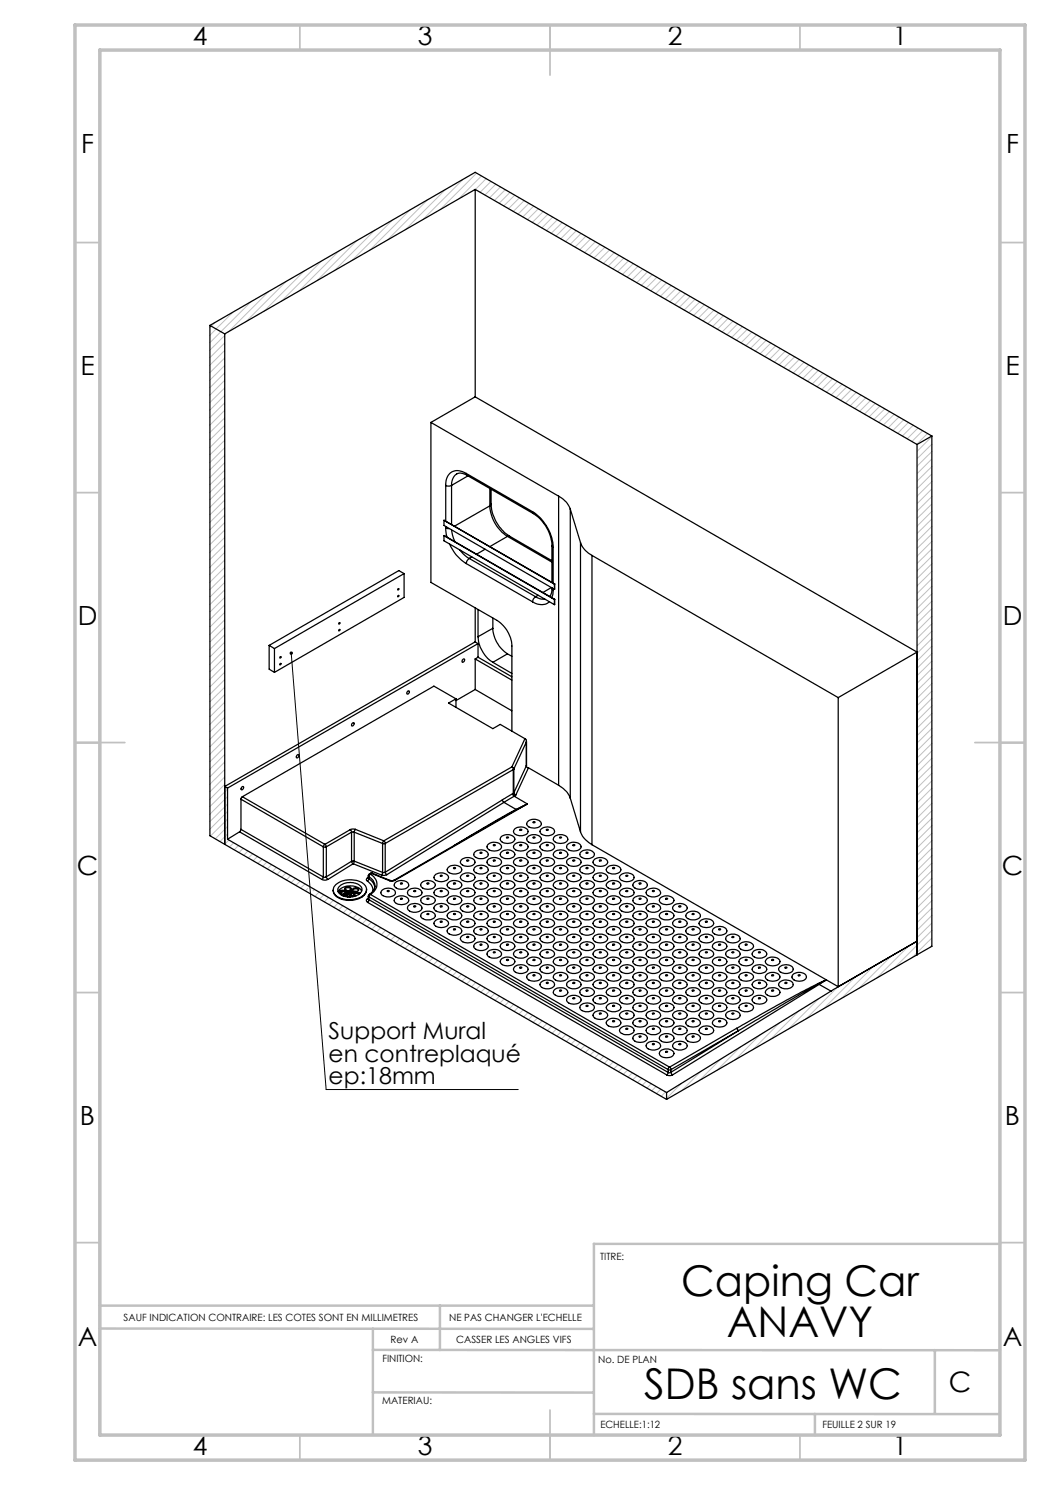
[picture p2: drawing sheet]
<svg xmlns="http://www.w3.org/2000/svg" width="210mm" height="297mm" viewBox="0 0 210 297" stroke-linecap="round" stroke-linejoin="round" font-family="sans-serif">
<defs><g id="words">
<g font-size="8.5">
<text x="136.3" y="259.3">Caping Car</text>
<text x="145.3" y="267.4">ANAVY</text>
<text x="128.8" y="279.7">SDB sans WC</text>
</g>
<text font-size="5.6" x="189.8" y="278.5">C</text>
<g font-size="5.3">
<text x="38.5" y="8.9">4</text>
<text x="83.5" y="8.9">3</text>
<text x="133.6" y="8.9">2</text>
<text x="178.6" y="8.9">1</text>
<text x="16.2" y="30.7">F</text>
<text x="201.2" y="30.7">F</text>
<text x="16.1" y="74.9">E</text>
<text x="201.1" y="74.9">E</text>
<text x="15.5" y="124.9">D</text>
<text x="200.5" y="124.9">D</text>
<text x="15.4" y="174.9">C</text>
<text x="200.4" y="174.9">C</text>
<text x="16" y="224.9">B</text>
<text x="201" y="224.9">B</text>
<text x="15.5" y="269.2">A</text>
<text x="200.5" y="269.2">A</text>
<text x="38.5" y="290.9">4</text>
<text x="83.5" y="290.9">3</text>
<text x="133.6" y="290.9">2</text>
<text x="178.6" y="290.9">1</text>
</g>
<g font-size="4.7">
<text x="65.7" y="207.8">Support Mural</text>
<text x="65.7" y="212.3">en contreplaqué</text>
<text x="65.7" y="216.8">ep:18mm</text>
</g>
<g font-size="2">
<text x="120" y="251.9">TITRE:</text>
<text x="24.7" y="264.2">SAUF INDICATION CONTRAIRE: LES COTES SONT EN MILLIMETRES</text>
<text x="78.1" y="268.6">Rev A</text>
<text x="89.8" y="264.2">NE PAS CHANGER L'ECHELLE</text>
<text x="91.3" y="268.6">CASSER LES ANGLES VIFS</text>
<text x="76.5" y="272.3">FINITION:</text>
<text x="119.6" y="272.5">No. DE PLAN</text>
<text x="76.4" y="280.9">MATERIAU:</text>
<text x="120.1" y="285.6">ECHELLE:1:12</text>
<text x="164.5" y="285.6">FEUILLE 2 SUR 19</text>
</g>
</g></defs>
<path d="M58.2 130.6l7 87.3h38.4" fill="none" stroke="#000" stroke-width=".2"/>
<g fill="none" stroke="#c0c0c0" stroke-width=".2">
<path d="M85.5 39.9l-8 8.1M89.1 37.9l-8 8M92.6 35.8l-8 8.1M95.3 34.6l-7.2 7.2M96.3 35.2l-4.6 4.6M97.2 35.7l-2.1 2.2M98.2 36.3l-2.2 2.1M99.1 36.9l-2.1 2.1M100.1 37.4l-2.2 2.1M101 38l-2.1 2.1M102 38.5l-2.2 2.1M102.9 39l-2.1 2.2"/>
<path d="M103.9 39.6l-2.2 2.1M53.7 58.3l-8.1 8.1M57.2 56.3l-8 8M60.8 54.3l-8.1 8M64.3 52.2l-8 8.1M67.8 50.2l-8 8M71.4 48.1l-8 8.1M74.9 46.1l-8 8M78.5 44l-8.1 8.1M82 42l-8 8M104.8 40.1l-2.1 2.2M105.8 40.7l-2.2 2.1"/>
<path d="M106.7 41.2l-2.1 2.2M107.7 41.8l-2.2 2.1M108.6 42.3l-2.1 2.2M109.6 42.9l-2.2 2.1M110.5 43.4l-2.1 2.2M111.5 44l-2.2 2.1M112.4 44.5l-2.2 2.2M113.3 45l-2.1 2.2M114.3 45.6l-2.2 2.2M115.3 46.1l-2.2 2.2M116.2 46.7l-2.1 2.2M117.2 47.3l-2.2 2.1"/>
<path d="M118.1 47.8l-2.1 2.1M119.1 48.4l-2.2 2.1M120 48.9l-2.1 2.1M121 49.5l-2.2 2.1M121.9 50l-2.2 2.1M122.8 50.5l-2.1 2.2M123.8 51.1l-2.2 2.1M124.7 51.6l-2.1 2.2M125.7 52.2l-2.2 2.1M126.6 52.7l-2.1 2.2M127.6 53.3l-2.2 2.1M128.6 53.8l-2.2 2.2"/>
<path d="M129.5 54.4l-2.1 2.1M130.5 54.9l-2.2 2.2M131.4 55.5l-2.2 2.1M132.3 56l-2.1 2.2M133.3 56.6l-2.2 2.1M134.2 57.1l-2.1 2.2M135.2 57.7l-2.2 2.1M136.1 58.2l-2.1 2.2M137.1 58.8l-2.2 2.1M138 59.3l-2.1 2.2M139 59.9l-2.2 2.1M43.1 64.4l-1.1 1.1"/>
<path d="M44.9 68.6l-2.9 2.9M44.9 71.6l-2.9 2.9M44.9 74.6l-2.9 2.9M44.9 76.1l-2.9 2.9M44.9 67.1l-2.9 2.9M44.9 70.1l-2.9 2.9M44.9 73.1l-2.9 2.9M44.9 77.6l-2.9 2.9M44.9 79.1l-2.9 2.9M46.6 62.4l-4.6 4.7M50.2 60.4l-8.2 8.1M139.9 60.4l-2.1 2.1"/>
<path d="M140.9 61l-2.2 2.1M141.8 61.5l-2.1 2.1M142.8 62.1l-2.2 2.1M143.7 62.6l-2.1 2.1M144.7 63.1l-2.2 2.2M145.6 63.7l-2.1 2.2M146.6 64.2l-2.2 2.2M147.5 64.8l-2.1 2.2M148.5 65.3l-2.2 2.2M149.4 65.9l-2.2 2.1M150.4 66.4l-2.2 2.2M151.3 67l-2.1 2.1"/>
<path d="M152.3 67.5l-2.2 2.2M153.2 68.1l-2.1 2.1M154.2 68.6l-2.2 2.2M155.1 69.2l-2.1 2.1M156.1 69.7l-2.2 2.2M157 70.3l-2.1 2.1M158 70.8l-2.2 2.2M158.9 71.4l-2.2 2.1M159.8 71.9l-2.1 2.1M160.8 72.5l-2.2 2.1M161.7 73l-2.1 2.2M162.7 73.6l-2.2 2.1"/>
<path d="M163.7 74.1l-2.2 2.2M164.6 74.6l-2.1 2.2M165.6 75.2l-2.2 2.2M166.5 75.7l-2.1 2.2M167.5 76.3l-2.2 2.2M168.4 76.8l-2.2 2.2M169.3 77.4l-2.1 2.1M170.3 77.9l-2.2 2.2M171.2 78.5l-2.1 2.1M172.2 79l-2.2 2.2M173.1 79.6l-2.1 2.1M44.9 82.1l-2.9 2.9"/>
<path d="M44.9 89.5l-2.9 3M44.9 92.5l-2.9 3M44.9 80.6l-2.9 2.9M44.9 83.6l-2.9 2.9M44.9 85.1l-2.9 2.9M44.9 86.5l-2.9 3M44.9 88l-2.9 3M44.9 91l-2.9 3M44.9 94l-2.9 3M44.9 95.5l-2.9 3M44.9 97l-2.9 3M44.9 98.5l-2.9 3"/>
<path d="M174.1 80.1l-2.2 2.2M175 80.7l-2.1 2.1M176 81.2l-2.2 2.2M177 81.8l-2.2 2.1M177.9 82.3l-2.2 2.2M178.8 82.9l-2.1 2.1M179.8 83.4l-2.2 2.2M180.7 84l-2.1 2.1M181.7 84.5l-2.2 2.2M182.6 85.1l-2.1 2.1M183.6 85.6l-2.2 2.2M184.5 86.1l-2.1 2.2"/>
<path d="M185.5 86.7l-2.2 2.2M186.4 87.3l-3 3M186.4 88.8l-3 3M186.4 90.3l-3 2.9M186.4 91.8l-3 3M186.4 93.3l-3 2.9M186.4 94.8l-3 3M186.4 96.3l-3 2.9M186.4 97.8l-3 2.9M186.4 99.3l-3 2.9M44.9 100l-2.9 3M44.9 107.5l-2.9 3"/>
<path d="M44.9 110.5l-2.9 2.9M44.9 118l-2.9 2.9M44.9 101.5l-2.9 3M44.9 103l-2.9 3M44.9 104.5l-2.9 3M44.9 106l-2.9 2.9M44.9 109l-2.9 2.9M44.9 112l-2.9 2.9M44.9 113.5l-2.9 2.9M44.9 115l-2.9 2.9M44.9 116.5l-2.9 2.9M44.9 119.5l-2.9 2.9"/>
<path d="M186.4 100.8l-3 2.9M186.4 102.3l-3 2.9M186.4 103.8l-3 2.9M186.4 105.3l-3 2.9M186.4 106.8l-3 2.9M186.4 108.3l-3 2.9M186.4 109.8l-3 2.9M186.4 111.3l-3 2.9M186.4 112.7l-3 3M186.4 114.3l-3 2.9M186.4 115.7l-3 3M186.4 117.3l-3 2.9"/>
<path d="M186.4 118.7l-3 3M44.9 121l-2.9 2.9M44.9 128.4l-2.9 3M44.9 134.4l-2.9 3M44.9 135.9l-2.9 3M44.9 122.5l-2.9 2.9M44.9 124l-2.9 2.9M44.9 125.4l-2.9 3M44.9 127l-2.9 2.9M44.9 130l-2.9 2.9M44.9 131.4l-2.9 3M44.9 133l-2.9 2.9"/>
<path d="M44.9 137.4l-2.9 3M44.9 138.9l-2.9 3M186.4 120.2l-3 3M186.4 121.7l-3 3M186.4 123.2l-3 3M186.4 124.7l-3 3M186.4 126.2l-3 3M186.4 127.7l-3 3M186.4 129.2l-3 3M186.4 130.7l-3 3M186.4 132.2l-3 2.9M186.4 133.7l-3 3"/>
<path d="M186.4 135.2l-3 2.9M186.4 136.7l-3 3M186.4 138.2l-3 2.9M186.4 139.7l-3 3M44.9 144.9l-2.9 3M44.9 146.4l-2.9 3M44.9 152.4l-2.9 3M44.9 153.9l-2.9 2.9M44.9 156.9l-2.9 2.9M44.9 140.4l-2.9 3M44.9 141.9l-2.9 3M44.9 143.4l-2.9 3"/>
<path d="M44.9 147.9l-2.9 2.9M44.9 149.4l-2.9 3M44.9 150.9l-2.9 2.9M44.9 155.4l-2.9 3M45.5 157.8l-3.5 3.5M45.5 159.3l-3.5 3.5M186.4 141.2l-3 2.9M186.4 142.7l-3 2.9M186.4 144.2l-3 2.9M186.4 145.7l-3 2.9M186.4 147.2l-3 2.9M186.4 148.7l-3 2.9"/>
<path d="M186.4 150.2l-3 2.9M186.4 151.7l-3 2.9M186.4 153.2l-3 2.9M186.4 154.7l-3 2.9M186.4 156.2l-3 2.9M186.4 157.7l-3 2.9M186.4 159.2l-3 2.9M45.5 162.3l-3.5 3.5M45.5 160.8l-3.5 3.5M45.5 163.8l-3.4 3.4M45.5 165.3l-2.5 2.5M45.5 166.8l-1.5 1.5"/>
<path d="M45.8 168l-.9 .9M46.7 168.6l-.8 .8M47.7 169.1l-.9 .9M48.6 169.6l-.8 .9M49.6 170.2l-.8 .9M50.6 170.7l-.9 .9M51.5 171.3l-.9 .9M52.5 171.8l-.9 .9M53.4 172.4l-.9 .8M54.3 172.9l-.8 .9M55.3 173.5l-.9 .8M56.2 174l-.8 .9"/>
<path d="M57.2 174.6l-.9 .8M58.1 175.1l-.8 .9M59.1 175.7l-.9 .8M60 176.2l-.8 .9M61 176.8l-.9 .8M61.6 177.7l-.5 .5M62.9 177.9l-.3 .2M63.8 178.4l-.8 .9M64.8 179l-.9 .8M65.7 179.5l-.8 .9M186.4 160.7l-3 2.9M186.4 162.1l-3 3"/>
<path d="M186.4 163.7l-3 2.9M186.4 165.1l-3 3M186.4 166.6l-3 3M186.4 168.1l-3 3M186.4 169.6l-3 3M186.4 171.1l-3 3M186.4 172.6l-3 3M186.4 174.1l-3 3M186.4 175.6l-3 3M186.4 177.1l-3 3M186.4 178.6l-3 3M66.7 180.1l-.9 .8"/>
<path d="M67.6 180.6l-.8 .9M68.6 181.1l-.9 .9M69.5 181.7l-.8 .9M70.5 182.2l-.9 .9M71.4 182.8l-.8 .9M72.4 183.3l-.9 .9M73.3 183.9l-.8 .8M74.3 184.4l-.9 .9M75.2 185l-.8 .8M76.2 185.5l-.9 .9M77.1 186.1l-.8 .8M78.1 186.6l-.9 .9"/>
<path d="M79 187.2l-.9 .8M80 187.7l-.9 .9M80.9 188.3l-.9 .8M81.9 188.8l-.9 .9M82.8 189.4l-.8 .8M83.7 189.9l-.8 .9M84.7 190.5l-.8 .8M85.7 191l-.9 .9M86.6 191.6l-.8 .8M87.6 192.1l-.9 .9M88.5 192.6l-.9 .9M89.5 193.2l-.9 .9"/>
<path d="M90.4 193.7l-.9 .9M91.3 194.3l-.8 .9M92.3 194.8l-.9 .9M93.2 195.4l-.8 .8M94.2 195.9l-.9 .9M95.1 196.5l-.8 .8M96.1 197l-.9 .9M97 197.6l-.8 .8M98 198.1l-.9 .9M99 198.7l-.9 .8M99.9 199.2l-.9 .9M100.8 199.8l-.8 .8"/>
<path d="M163.7 199.8l-6.1 6.1M167.6 197.4l-6.5 6.4M171.1 195.3l-6.4 6.5M174.7 193.3l-6.5 6.4M178.2 191.2l-6.4 6.5M181.8 189.2l-6.5 6.4M186.4 180.1l-3 3M186.4 181.6l-3 2.9M186.4 183.1l-3 3M186.4 184.6l-3 2.9M186.4 186.1l-7.5 7.5M186.4 187.6l-4 4"/>
<path d="M186.4 189.1l-.5 .4M101.8 200.3l-.9 .9M102.7 200.9l-.8 .8M103.7 201.4l-.9 .9M104.6 202l-.8 .8M105.6 202.5l-.9 .9M106.5 203.1l-.8 .8M107.5 203.6l-.9 .9M108.4 204.1l-.8 .9M109.4 204.7l-.9 .9M110.3 205.2l-.8 .9M111.3 205.8l-.9 .9"/>
<path d="M112.2 206.3l-.8 .9M113.2 206.9l-.9 .8M114.1 207.4l-.8 .9M115.1 208l-.9 .8M116 208.5l-.9 .9M117 209.1l-.9 .8M117.9 209.6l-.8 .9M118.9 210.2l-.9 .8M119.8 210.7l-.8 .9M120.8 211.3l-.9 .8M121.7 211.8l-.8 .9M122.7 212.4l-.9 .8"/>
<path d="M123.6 212.9l-.8 .9M124.6 213.5l-.9 .8M125.5 214l-.9 .9M126.5 214.6l-.9 .8M127.4 215.1l-.9 .9M128.4 215.6l-.9 .9M129.3 216.2l-.9 .9M130.2 216.7l-.8 .9M131.2 217.3l-.8 .9M132.2 217.8l-.9 .9M133.1 218.4l-.8 .8M136.3 216.7l-3.1 3.1"/>
<path d="M140.2 214.2l-3.9 3.9M144.1 211.8l-4.2 4.3M148.1 209.4l-4.7 4.6M152 207l-5 5M155.9 204.6l-5.4 5.4M159.8 202.2l-5.7 5.7"/>
</g>
<g fill="none" stroke="#c0c0c0" stroke-width=".35">
<path d="M60 5v5M110 5v10M160 5v5M15 48.5h5M200 48.5h5M15 98.5h5M200 98.5h5M15 148.5h10M195 148.5h10M15 198.5h5M200 198.5h5M15 248.5h5"/>
<path d="M200 248.5h5M60 287v5M110 282v10M160 287v5"/>
</g>
<path d="M20 231.8v55.2M200 248.8h-81.2v38.2M20 261.1h98.8M20 265.7l98.8 .1M74.6 265.7v21.3M74.6 278.5h44.2M74.6 270h125.4M88 261.1v8.9M187 270v12.8M118.8 282.8h81.2M163 282.8v4.2" fill="none" stroke="#c0c0c0" stroke-width=".5"/>
<path d="M15 5h190v287h-190zM20 10h180v277h-180z" fill="none" stroke="#c0c0c0" stroke-width=".7"/>
<path d="M58 130.4l.2-.1v.3v-.3a.35 .35 0 0 1 .4 .3 .35 .35 0 0 1-.4 .3 .35 .35 0 0 1-.2-.5z" fill="#000"/>
<g fill="none" stroke="#000" stroke-width=".25">
<path d="M95 37.9l88.4 51M95 37.9l-50.1 28.9M95 37.9v41.5M42 65.1l2.9 1.7M42 65.1l53-30.6 91.4 52.7M42 65.1v102l2.9 1.8M44.9 66.8v102.1M95 79.4l88.4 51-15.8 9.1M95 79.4l-8.8 5.1M86.2 84.5v32l13.2 7.6a6.5 6.5 0 0 1 3 5.1v17M86.2 84.5l25.5 14.7M89.1 97.1l.5 .1 .7-.1"/>
<path d="M89.1 97.1v7.1M90.3 97.1v7.8M93.2 94.7a2.44 2.44 0 0 0-3.7 .6l-.3 .8-.1 1M93.2 94.7l.2 .4M93.2 94.7l13.3 7.6M93.4 95.1a1.83 1.83 0 0 0-2-.4 1.83 1.83 0 0 0-1.1 1.7v.7M93.4 95.1l13.3 7.6M93.6 95.2l-3.3 1.9M98 97.7v3.5M98.2 97.8v3M111.7 99.2a4.5 4.5 0 0 1 2.4 2.6M111.7 99.2v57.9"/>
<path d="M183.4 88.9v102.1M186.4 87.2l-3 1.7M186.4 87.2v102.1l-3 1.7M80.8 114.7l-1-.6-26 15M80.8 114.7l-25.9 15M80.8 114.7v4.8l-25.9 15M88.8 104.1l22.1 12.7M88.8 104.1v1l22.1 12.8M88.8 107.1v1.1l22.1 12.7M88.8 107.1l22.1 12.8M89.1 105.6l.3 1.9M89.1 105.6l.8 .1"/>
<path d="M89.1 105.3v.3M89.9 108.8l.1 .1a8.3 8.3 0 0 0 3.2 3.8M90.3 106l.7 2.3M92 110l.7 .9 1.1 .8M93.2 112.7l13.3 7.7M93.8 111.7l-.4 .4-.2 .6M93.8 111.7l13.3 7.6M94.4 111.4l-.6 .3M97 109.9l-1.7 .9M98 101.2a7.8 7.8 0 0 0 3.5 6.1M98 101.2l-7.1 4M98.2 100.8a8.2 8.2 0 0 0 3.7 6.4"/>
<path d="M98.2 100.8l-.2 .4M101.5 107.3l-3.5 2M101.5 107.3l8.9 5.1M101.9 107.2l-.4 .1M101.9 107.2l8.5 4.9M106.5 102.3a9.1 9.1 0 0 1 4.1 7.2M106.5 102.3l.2 .4M106.7 102.7a8.2 8.2 0 0 1 3.7 6.4M107.1 119.3l-.4 .5-.2 .6M107.1 119.3a2.81 2.81 0 0 0 1.9 .5M107.6 119.1l-.5 .2M110.3 117.5l-1.7 1"/>
<path d="M110.4 117.6l-.1 .9-.3 .8M110.4 109.1l.2 .4M110.4 117.6l.2 .4M110.4 109.1v7.4M110.4 117.6h.1M110.6 118v1l-.3 .6M110.6 109.5v7.1M110.6 117.7v.3M110.9 116.8v1.1M110.9 119.9v1M110.9 116.8h.1M110.9 119.9h.1"/>
<path d="M114.1 101.8l2 6.7M114.1 101.8v57.8M116.1 108.5a4.6 4.6 0 0 0 2.3 2.6M116.1 108.5v57.9M118.4 111.1v57.8M118.4 111.1l49.2 28.4M53.8 129.1l1.1 .6M53.8 129.1v4.7l1.1 .7M54.9 129.7v4.8M56.1 132.7l.1 .1-.2 .2zM67.8 125.9h.1l.1 .1-.2 .2zM81.5 138.3a.22 .22 0 0 1 .3-.1 .22 .22 0 0 1 0 .3 .28 .28 0 0 1-.2 .3 .28 .28 0 0 1-.3-.2 .28 .28 0 0 1 .2-.3z"/>
<path d="M91.2 139.8l-4.4-2.6-38.3 22.1M91.2 139.8l-1.5 .8 8.9 5.1 1.4-.8 5 2.8M91.2 139.8v1.7M92.6 131.9a.21 .21 0 0 1 .3-.1 .21 .21 0 0 1 0 .3 .26 .26 0 0 1-.2 .3 .26 .26 0 0 1-.3-.1zM95 121.6v6.8M95 131.8v6.1M95 128.4l-50.1 28.9 .6 .3M95 137.9l-3.8 2.2M95 137.9l7.4 4.3M95 128.4l.6 .3M95 131.8l7.4 4.2M95.6 127.3a6.7 6.7 0 0 0 3 5.2"/>
<path d="M95.6 121.9v5.4M95.6 128.7v2.7M95.6 128.7l-50.1 28.9M95.6 131.4l-.6 .4M95.6 131.4l6.8 4M98.6 125.7a6.5 6.5 0 0 0 2.9 5.1M98.6 132.5l3.8 2.2M98.6 125.7l-3 1.6M98.6 123.6v2.1M101.5 130.8l-2.9 1.7M101.5 130.8l.9 .5M109.9 120.3a2.63 2.63 0 0 1-3.4 .1"/>
<path d="M167.6 139.5v57.8M45.5 157.6v10.2M48.2 159.8l16.5 9.6M48.2 159.8v6.1M48.4 157.3a.26 .26 0 0 1 .4 .2 .26 .26 0 0 1-.2 .3 .19 .19 0 0 1-.3 .2 .19 .19 0 0 1-.1-.3zM48.5 159.3l-.3 .5M48.5 159.3l16.5 9.6M59.4 151a.2 .2 0 0 1 .3-.1 .2 .2 0 0 1 .1 .3 .3 .3 0 0 1-.2 .3 .3 .3 0 0 1-.3 0zM70.4 144.7a.22 .22 0 0 1 .4-.1 .22 .22 0 0 1 0 .3 .28 .28 0 0 1-.2 .3 .28 .28 0 0 1-.3-.1zM100.5 160l.3 .5M100.5 160l-23.5 14.4M102.4 153.4l.3 .5"/>
<path d="M102.4 153.4l.3 .1 .1 .3M102.4 153.4l-25.6 14.8M102.5 158.7l-2 1.3M102.5 158.7l.3 .5M102.7 158.7l.3 .5M102.7 153.9l-25.7 14.8M102.7 153.9v4.8M102.7 158.7h-.2M102.8 153.8l-.1 .1M102.8 158.6l-.1 .1M102.8 158.6l.4 .4M102.8 153.8v4.8"/>
<path d="M102.8 159.2l-2 1.3M102.8 159.2l2.7 1.6M103 159.2h-.2M103.2 159l-.2 .2M105 147.7l.2 .3 .1 .4M105 147.7l-2.6 5.7M105.3 153.2l.1 .3 .3 .1M105.3 148.4l-2.5 5.4M105.3 153.2l-2.5 5.4M105.3 148.4v4.8M105.3 153.1v.1M105.3 148.3v4.8"/>
<path d="M105.7 153.6l6 3.5M105.7 153.6l-2.5 5.4M111.7 157.1a4.8 4.8 0 0 1 2.4 2.5M114.1 159.6l2 6.8M44.9 168.9l88.4 51M45.5 167.8l87.8 50.7M47.9 166.4l-2.4 1.4M47.9 166.4l16.5 9.5M48.2 165.9l-.3 .5M48.2 165.9l16.5 9.5M64.4 175.9l.4 .1 .8-.1M64.7 169.4h.6"/>
<path d="M64.7 175.4l-.3 .5M64.7 169.4v6M65 168.9l-.3 .5M65 168.9l.3 .5M65.3 175.4h-.6M65.3 175.4l.3 .5M65.3 169.4v6M67.1 176.9a4.6 4.6 0 0 1 5.9 .2 1.54 1.54 0 0 1-.9 2.4 4.5 4.5 0 0 1-5.2-.8 1.31 1.31 0 0 1 .2-1.8zM68.2 177a3.1 3.1 0 0 1 4.2 .6 1.72 1.72 0 0 1-1.9 1.7 2.38 2.38 0 0 1-2.9-1.3l.1-.6zM68.8 178.9l-.4 .2M68.8 178.9v.2M68.8 179.1l-.2 .1"/>
<path d="M68.8 178.3l-.8 .4M69 178.2l-.4-.2a.45 .45 0 0 0-.5 .1 .45 .45 0 0 0-.1 .5l.6 .2 .7-.2v-.2M69 178.4l-.8-.1-.3 .2M69 178.2l.3 .2M69 178.2v.2M69 178.4l.3 .2M69.3 178.4v.2M69.4 178.9l.2 .1-.1 .4M69.4 179.1h.1M69.4 178.9h-.6M69.4 178.9v.2M69.4 179.1h-.6"/>
<path d="M69.5 178.1h.2M69.6 178.4l.1 .1M69.7 178.5h.1M69.7 178.4v.1M69.8 178.4l-.1 .1M69.8 179.4h.1M69.9 179.4h.1M70 178.1l.2-.2a.63 .63 0 0 0-.6-.6 .63 .63 0 0 0-.6 .4l.1 .3 .5 .2M70 165.9l.3 .5M70 165.9l-5 3M70.1 179.1l-.2 .3M70.1 179.1v.2"/>
<path d="M70.1 179.3l-.1 .1M70.2 178.1h.1M70.2 178.1a.29 .29 0 0 0-.4 0 .29 .29 0 0 0-.1 .3M70.2 177.8a.81 .81 0 0 0-1.2 0M70.2 178.1l-.5 .3M70.2 178.1h-.4l-.2 .3M70.2 178.1l.1 .1a.34 .34 0 0 1-.5 .2M70.2 178.1l-.4 .3M70.2 178.1l-.5 .4M70.3 178.1l.1 .2M70.3 179l-.2 .1M70.3 179.2l-.2 .1"/>
<path d="M70.3 166.4h.5M70.3 172.3l.3 .5M70.3 179l.5 .2M70.3 166.4v5.9M70.3 179v.2M70.3 179.2l.3 .1M70.3 166.4l-5 3M70.3 172.3l-5 3.1M70.4 178.3v.4l-.3 .2-.4-.1-.1-.4M70.4 178.3l-.4 .3-.3-.1M70.4 178.3h.1M70.5 177.9a.66 .66 0 0 1 .7-.4 .66 .66 0 0 1 .5 .5l-.4 .3h-.9"/>
<path d="M70.5 178.1l.7 .2M70.5 177.9l-.1 .4M70.5 177.9v.2M70.5 178.1l-.1 .2M70.6 172.8l-5 3.1M70.6 172.8l5.7 2.2M70.7 178.9h.1M70.8 179.2l.1 .1M70.8 178.6l-.1 .2 .5 .4M70.8 178.6v.3M70.8 179.2v.1M70.8 172.2l-.5 .1"/>
<path d="M70.8 172.2l-.2 .6M70.8 166.4l5.7 2.3M70.8 172.2l5.7 2.3M70.8 166.4v5.8M71.1 165.9l-.7-.1-.4 .1M71.1 165.9l-.3 .5M71.1 165.9l5.7 2.3M71.3 178.5h.4l.4 .1M71.3 178.5l-.5 .1M71.3 178.5v.2M71.3 178.7h.6M71.3 178.7l-.5 .2"/>
<path d="M71.7 178a.78 .78 0 0 0-1.2 .1M72.3 178.2a2.84 2.84 0 0 0-3.5-.8 1.89 1.89 0 0 0-1.2 1M73.3 177.8a2.19 2.19 0 0 1-2 2.1 4.1 4.1 0 0 1-4.5-1.2l-.2-.7M73.5 179.8h.2M73.5 179.8a.39 .39 0 0 0-.2 .3 .39 .39 0 0 0 .2 .4M73.5 176.2a2.17 2.17 0 0 1 1 2.1M73.5 175.5a.36 .36 0 0 0-.2 .4 .36 .36 0 0 0 .2 .3M73.5 175.5l.2 .1M73.7 179.2l.1 .2M73.7 179.8l.1 .1M73.7 175.2l.1 .1M73.7 175.6l.1 .2"/>
<path d="M73.7 175.2v.4M73.7 179.2v.6M73.7 175.4l-.2 .1M73.7 179.6l-.2 .2M73.8 175.3a1.96 1.96 0 0 1 1.2 1.8 1.96 1.96 0 0 1-1.1 1.8M73.8 175.8l-.3 .4M73.8 175.8a2.36 2.36 0 0 1 1.2 1.6M73.8 175.3v.5M73.8 179.9l-.3 .6M73.8 179.4l59.8 34.5M73.8 179.9l59.8 34.6M73.8 179.4v.5"/>
<path d="M73.9 178.9l-.2 .3M73.9 174.8l-.2 .4M73.9 178.9h.2M73.9 174.8h.2M74.1 174.8a2.23 2.23 0 0 1 1.3 2.1 2.23 2.23 0 0 1-1.3 2M74.1 178.9l-.3 .5M74.1 174.8l-.3 .5M74.1 178.9l59.8 34.5M74.1 174.7h.4M74.1 174.7h.2M74.1 174.7l-.2 .1M74.3 174.7l-.2 .1"/>
<path d="M74.3 174.7l3.6 1.4M74.5 174.7h-.2M74.5 174.7l3.6 1.4M76.4 178a1.84 1.84 0 0 1 2.7 .4 1.24 1.24 0 0 1-1.7 1 .98 .98 0 0 1-1.2-1zM76.5 168.7h.5M76.5 174.5l-.2 .5M76.5 168.7v5.8M76.8 168.2l-.3 .5M76.8 168.2l.2 .5M77 174.4l-.5 .1M77 174.4l.4 .5M77 168.7v5.7"/>
<path d="M77.4 174.9l-.5 .2-.6-.1M78.1 176.1h-.2M78.8 176.1h-.7M78.8 176.1h.2M79 176.1l-.4 .1-.7-.1M79.1 179.6a1.8 1.8 0 0 1 2.6 .3 1.08 1.08 0 0 1-1.4 1 1.27 1.27 0 0 1-1.5-.8zM79.1 176.5a1.88 1.88 0 0 1 2.6 .3 1.08 1.08 0 0 1-1.4 1.1 1.27 1.27 0 0 1-1.5-.9zM80.1 179.7h.1a.17 .17 0 0 1 .2-.1 .17 .17 0 0 1 0 .2h-.2zM81.7 178a1.88 1.88 0 0 1 2.7 .4 1.3 1.3 0 0 1-1.7 1 .93 .93 0 0 1-1.1-1.2zM82.8 178.1h.3a.17 .17 0 0 1-.2 .2 .17 .17 0 0 1-.1-.2zM84.3 179.6a1.72 1.72 0 0 1 2.8 .5 1.76 1.76 0 0 1-2.7 .4l-.3-.4zM84.3 176.5a1.92 1.92 0 0 1 2.7 .3 .98 .98 0 0 1-1.1 1 1.41 1.41 0 0 1-1.8-.8z"/>
<path d="M85.4 179.7l.3-.1 .1 .2-.2 .1zM85.4 176.6h.3l.1 .1-.3 .1zM87.1 178a1.69 1.69 0 0 1 2.6 .5 1.63 1.63 0 0 1-2.2 .7 .7 .7 0 0 1-.7-.5 .7 .7 0 0 1 .3-.7zM87.1 174.9a1.72 1.72 0 0 1 2.6 .6 1.76 1.76 0 0 1-2.7 .5l-.2-.5zM88.1 175.1l.2-.1 .1 .2-.2 .1zM89.6 179.7a1.85 1.85 0 0 1 2.7 .2 .97 .97 0 0 1-1.1 1 1.48 1.48 0 0 1-1.8-.8zM89.7 176.5a1.88 1.88 0 0 1 2.6 .3 .97 .97 0 0 1-1.1 1 1.48 1.48 0 0 1-1.8-.8zM89.7 173.5a1.84 1.84 0 0 1 2.6 .3 .97 .97 0 0 1-1.1 1 1.55 1.55 0 0 1-1.8-.8zM90.7 179.7h.4l-.2 .2zM90.7 176.6l.4 .1-.3 .1zM90.7 173.6l.3-.1 .1 .1-.3 .1zM92.2 175.1a1.85 1.85 0 0 1 2.8 .2 .97 .97 0 0 1-1.2 1 1.25 1.25 0 0 1-1.7-1z"/>
<path d="M92.2 172a1.85 1.85 0 0 1 2.8 .2 1.08 1.08 0 0 1-1.4 1.1 1.19 1.19 0 0 1-1.5-1.1zM92.3 178a1.84 1.84 0 0 1 2.7 .4 1.24 1.24 0 0 1-1.7 1 .98 .98 0 0 1-1.2-1zM93.3 175.1h.1a.16 .16 0 0 1 .2-.1 .16 .16 0 0 1 .1 .2zM93.3 172h.1a.17 .17 0 0 1 .2 0 .17 .17 0 0 1 .1 .2h-.3zM94.9 179.7a1.85 1.85 0 0 1 2.7 .2 1.08 1.08 0 0 1-1.4 1 1.27 1.27 0 0 1-1.4-.8zM94.9 170.5a1.78 1.78 0 0 1 2.7 .2 1.05 1.05 0 0 1-1.4 1 1.27 1.27 0 0 1-1.4-.8zM95 176.5a1.88 1.88 0 0 1 2.6 .3 1.08 1.08 0 0 1-1.4 1.1 1.27 1.27 0 0 1-1.4-.9zM95 173.5a1.84 1.84 0 0 1 2.6 .3 .97 .97 0 0 1-1.1 1 1.48 1.48 0 0 1-1.7-.8zM96.1 179.7a.17 .17 0 0 1 .2-.1 .17 .17 0 0 1 0 .2h-.2zM97.6 178a1.88 1.88 0 0 1 2.7 .4 1.3 1.3 0 0 1-1.7 1 .93 .93 0 0 1-1.1-1.2zM97.6 168.9a1.88 1.88 0 0 1 2.7 .3 1.26 1.26 0 0 1-1.7 1 .92 .92 0 0 1-1.1-1.2zM97.7 174.9a1.86 1.86 0 0 1 2.6 .4 1.25 1.25 0 0 1-1.7 1 .93 .93 0 0 1-1.1-1.2z"/>
<path d="M97.7 171.8a1.86 1.86 0 0 1 2.6 .4 1.25 1.25 0 0 1-1.7 1 .93 .93 0 0 1-1.1-1.2zM98.7 178.1h.3a.15 .15 0 0 1-.2 .2 .15 .15 0 0 1-.1-.2zM98.7 175.1a.16 .16 0 0 1 .2-.1 .16 .16 0 0 1 .1 .2 .16 .16 0 0 1-.2 .1 .16 .16 0 0 1-.1-.2zM98.7 172a.17 .17 0 0 1 .2 0 .17 .17 0 0 1 .1 .2h-.3zM98.7 168.9a.16 .16 0 0 1 .3 0 .16 .16 0 0 1-.1 .3l-.2-.1zM99.3 164.2l-20.5 11.9M99.3 164.2l-.3 .2M100.3 176.5a1.92 1.92 0 0 1 2.6 .3 .98 .98 0 0 1-1.1 1 1.41 1.41 0 0 1-1.8-.8zM100.3 173.5a1.88 1.88 0 0 1 2.6 .3 .98 .98 0 0 1-1.1 1 1.24 1.24 0 0 1-1.7-1zM100.4 179.5a1.72 1.72 0 0 1 2.6 .6 1.76 1.76 0 0 1-2.7 .4l-.3-.4zM100.4 170.3a1.69 1.69 0 0 1 2.6 .6 1.74 1.74 0 0 1-2.7 .5l-.3-.5zM100.4 167.2a1.72 1.72 0 0 1 2.6 .6 1.76 1.76 0 0 1-2.7 .5l-.3-.5z"/>
<path d="M100.8 160.5l-23.4 14.4M100.8 160.5l2.4 1.4M101.4 179.7l.2-.1 .1 .2h-.3zM101.4 176.6h.2l.1 .1-.3 .1zM101.4 173.5h.2l.1 .2h-.3l-.1-.1zM101.4 167.4h.2l.1 .1-.3 .1zM103 178a1.69 1.69 0 0 1 2.6 .5 1.57 1.57 0 0 1-2 .8 .75 .75 0 0 1-.8-.4 .75 .75 0 0 1 .2-.9zM103 174.9a1.72 1.72 0 0 1 2.6 .6 1.76 1.76 0 0 1-2.7 .5l-.2-.5zM103 171.8a1.72 1.72 0 0 1 2.6 .6 1.76 1.76 0 0 1-2.7 .5l-.2-.5zM103 168.8a1.69 1.69 0 0 1 2.6 .6 1.76 1.76 0 0 1-2.7 .4l-.2-.4zM103 165.7a1.69 1.69 0 0 1 2.6 .6 1.65 1.65 0 0 1-2.3 .7 .7 .7 0 0 1-.6-.5 .7 .7 0 0 1 .3-.8zM103.2 161.9h.1"/>
<path d="M103.2 161.9l-3.6 2-8.7 5.1M103.3 161.9l-4 2.3M104 175.1l.2-.1 .2 .2-.3 .1zM104 172h.2l.2 .2h-.4zM104 168.9h.2l.2 .2-.3 .1zM105.5 179.7a1.85 1.85 0 0 1 2.7 .2 .97 .97 0 0 1-1.1 1 1.48 1.48 0 0 1-1.8-.8zM105.5 170.5a1.71 1.71 0 0 1 2.8 .4 1.59 1.59 0 0 1-2.3 .7l-.6-.4-.1-.3zM105.5 167.5a1.85 1.85 0 0 1 2.7 .1 .97 .97 0 0 1-1.1 1.1 1.48 1.48 0 0 1-1.8-.9zM105.5 164.4a1.85 1.85 0 0 1 2.7 .2 .97 .97 0 0 1-1.1 1 1.48 1.48 0 0 1-1.8-.8zM105.5 160.8l-2.2 1.1M105.5 160.8l-2.3 1.1M105.5 160.8l-26.5 15.3"/>
<path d="M105.6 176.5a1.88 1.88 0 0 1 2.6 .3 .97 .97 0 0 1-1.1 1 1.48 1.48 0 0 1-1.8-.8zM105.6 173.5a1.84 1.84 0 0 1 2.6 .3 .97 .97 0 0 1-1.1 1 1.55 1.55 0 0 1-1.8-.8zM106.6 164.4h.4l-.2 .2zM106.6 179.7h.4l-.2 .2-.2-.1zM106.6 176.6l.4 .1-.3 .1zM106.6 173.5l.4 .1-.3 .1zM106.6 170.5l.4 .1-.3 .1zM106.6 167.4l.4 .1-.3 .1zM108.1 175.1a1.85 1.85 0 0 1 2.8 .2 .97 .97 0 0 1-1.2 1 1.25 1.25 0 0 1-1.7-1zM108.1 172a1.85 1.85 0 0 1 2.8 .2 1.08 1.08 0 0 1-1.4 1.1 1.19 1.19 0 0 1-1.5-1.1zM108.2 178a1.84 1.84 0 0 1 2.7 .4 1.24 1.24 0 0 1-1.7 1 .98 .98 0 0 1-1.2-1zM108.2 168.9a1.84 1.84 0 0 1 2.7 .3 1.08 1.08 0 0 1-1.4 1 1.19 1.19 0 0 1-1.5-1z"/>
<path d="M108.2 165.8a1.84 1.84 0 0 1 2.7 .3 1.24 1.24 0 0 1-1.7 1 .98 .98 0 0 1-1.2-1zM109.3 175.1a.16 .16 0 0 1 .2-.1 .16 .16 0 0 1 .1 .2zM109.3 172a.17 .17 0 0 1 .3 0 .17 .17 0 0 1 0 .2h-.3zM110.8 179.7a1.85 1.85 0 0 1 2.7 .2 1.08 1.08 0 0 1-1.4 1 1.27 1.27 0 0 1-1.4-.8zM110.8 170.5a1.78 1.78 0 0 1 2.7 .2 1.05 1.05 0 0 1-1.4 1 1.27 1.27 0 0 1-1.4-.8zM110.8 167.5a1.85 1.85 0 0 1 2.7 .1 1.08 1.08 0 0 1-1.4 1.1 1.27 1.27 0 0 1-1.4-.9zM110.9 176.5a1.88 1.88 0 0 1 2.6 .3 1.08 1.08 0 0 1-1.4 1.1 1.27 1.27 0 0 1-1.4-.9zM110.9 173.5a1.84 1.84 0 0 1 2.6 .3 .97 .97 0 0 1-1.1 1 1.48 1.48 0 0 1-1.7-.8zM112 179.7a.17 .17 0 0 1 .2-.1 .17 .17 0 0 1 .1 .2h-.3zM112 167.4a.16 .16 0 0 1 .2 0 .16 .16 0 0 1 .1 .2 .16 .16 0 0 1-.3 0 .16 .16 0 0 1 0-.2zM113.4 175.1a1.89 1.89 0 0 1 2.8 .2 1.25 1.25 0 0 1-1.7 1 .93 .93 0 0 1-1.1-1.2zM113.4 172a1.89 1.89 0 0 1 2.8 .2 1.25 1.25 0 0 1-1.7 1 .93 .93 0 0 1-1.1-1.2z"/>
<path d="M113.5 178a1.88 1.88 0 0 1 2.7 .4 1.3 1.3 0 0 1-1.7 1 .93 .93 0 0 1-1.1-1.2zM113.5 168.9a1.88 1.88 0 0 1 2.7 .3 1.26 1.26 0 0 1-1.7 1 .92 .92 0 0 1-1.1-1.2zM114.6 178.1h.3a.15 .15 0 0 1-.1 .2 .15 .15 0 0 1-.2-.2zM114.6 175.1a.16 .16 0 0 1 .2-.1 .16 .16 0 0 1 .1 .2 .16 .16 0 0 1-.2 .1 .16 .16 0 0 1-.1-.2zM114.6 172a.17 .17 0 0 1 .2 0 .17 .17 0 0 1 .1 .2h-.3zM114.6 168.9a.16 .16 0 0 1 .3 0 .16 .16 0 0 1-.1 .3l-.2-.1zM116.1 179.7a1.72 1.72 0 0 1 2.8 .4 1.76 1.76 0 0 1-2.7 .4l-.2-.4zM116.1 170.5a1.74 1.74 0 0 1 2.8 .4 1.74 1.74 0 0 1-2.7 .5l-.2-.5zM116.1 166.4a4.9 4.9 0 0 0 2.3 2.5M116.2 176.5a1.92 1.92 0 0 1 2.7 .3 .98 .98 0 0 1-1.2 1 1.41 1.41 0 0 1-1.7-.8zM116.2 173.5a1.88 1.88 0 0 1 2.7 .3 .98 .98 0 0 1-1.2 1 1.24 1.24 0 0 1-1.7-1zM117.3 179.7l.2-.1 .1 .2h-.3z"/>
<path d="M117.3 176.6h.2l.1 .1-.3 .1zM117.3 173.5h.2l.1 .2h-.3l-.1-.1zM118.4 168.9l49.2 28.4M118.9 178a1.69 1.69 0 0 1 2.6 .5 1.57 1.57 0 0 1-2 .8 .75 .75 0 0 1-.8-.4 .75 .75 0 0 1 .2-.9zM118.9 174.9a1.72 1.72 0 0 1 2.6 .6 1.76 1.76 0 0 1-2.6 .5l-.3-.5zM118.9 171.8a1.72 1.72 0 0 1 2.6 .6 1.76 1.76 0 0 1-2.6 .5l-.3-.5zM119.9 175.1l.3-.1 .1 .2-.3 .1zM119.9 172h.3l.1 .2h-.4zM121.5 176.5a1.88 1.88 0 0 1 2.6 .3 .97 .97 0 0 1-1.1 1 1.48 1.48 0 0 1-1.8-.8zM121.5 173.5a1.84 1.84 0 0 1 2.6 .3 .97 .97 0 0 1-1.1 1 1.55 1.55 0 0 1-1.8-.8zM121.6 179.5a1.83 1.83 0 0 1 2.5 .4 .97 .97 0 0 1-1.1 1 1.48 1.48 0 0 1-1.8-.8zM122.5 179.7h.4l-.2 .2z"/>
<path d="M122.5 176.6l.4 .1-.3 .1zM122.5 173.6l.3-.1 .1 .1-.3 .1zM124.1 178a1.84 1.84 0 0 1 2.7 .4 1.24 1.24 0 0 1-1.7 1 .98 .98 0 0 1-1.2-1zM124.2 174.9a1.83 1.83 0 0 1 2.6 .4 .97 .97 0 0 1-1.1 1 1.25 1.25 0 0 1-1.8-1zM125.2 175.1a.16 .16 0 0 1 .2-.1 .16 .16 0 0 1 .1 .2zM126.8 176.5a1.88 1.88 0 0 1 2.6 .3 1.08 1.08 0 0 1-1.4 1.1 1.27 1.27 0 0 1-1.4-.9zM126.9 179.5a1.83 1.83 0 0 1 2.5 .4 1.08 1.08 0 0 1-1.4 1 1.27 1.27 0 0 1-1.4-.8zM127.8 179.7h.1a.17 .17 0 0 1 .2-.1 .17 .17 0 0 1 .1 .2h-.3zM129.4 178a1.83 1.83 0 0 1 2.7 .4 .97 .97 0 0 1-1.1 1 1.24 1.24 0 0 1-1.7-1zM130.5 178.1h.3a.15 .15 0 0 1-.1 .2 .15 .15 0 0 1-.2-.2zM132.2 179.5a1.72 1.72 0 0 1 2.6 .6 1.76 1.76 0 0 1-2.7 .4l-.2-.4zM133.2 179.7l.2-.1 .1 .2h-.3z"/>
<path d="M73.5 180.5l59.8 34.5M81.7 181.1a1.88 1.88 0 0 1 2.7 .3 1.3 1.3 0 0 1-1.7 1.1 .95 .95 0 0 1-1.1-1.2zM82.8 181.2a.16 .16 0 0 1 .2-.1 .16 .16 0 0 1 0 .3zM84.3 182.7a1.72 1.72 0 0 1 2.8 .5 1.76 1.76 0 0 1-2.7 .4l-.3-.4zM85.4 182.8l.3-.1 .1 .1-.3 .1zM87.1 184.1a1.69 1.69 0 0 1 2.6 .6 1.76 1.76 0 0 1-2.7 .4l-.2-.4zM87.1 181a1.69 1.69 0 0 1 2.6 .6 1.69 1.69 0 0 1-2.9 0zM88.1 184.3l.2-.1 .1 .2-.2 .1zM89.6 182.8a1.85 1.85 0 0 1 2.7 .1 1.24 1.24 0 0 1-1.7 1.1 .98 .98 0 0 1-1.1-1.1zM89.7 185.7a1.84 1.84 0 0 1 2.6 .3 .97 .97 0 0 1-1.1 1 1.55 1.55 0 0 1-1.8-.8zM90.7 185.8l.2-.1 .2 .2-.3 .1zM90.7 182.8h.4l-.3 .1z"/>
<path d="M92.2 187.4a1.85 1.85 0 0 1 2.8 .1 1.08 1.08 0 0 1-1.4 1.1 1.19 1.19 0 0 1-1.5-1.1zM92.3 184.2a1.88 1.88 0 0 1 2.7 .3 1.08 1.08 0 0 1-1.4 1 1.19 1.19 0 0 1-1.5-1zM92.3 181.1a1.84 1.84 0 0 1 2.7 .3 1.24 1.24 0 0 1-1.7 1.1 .92 .92 0 0 1-1.1-1.2zM93.3 187.4l.1-.1a.17 .17 0 0 1 .2 0 .17 .17 0 0 1 .1 .2h-.3zM94.9 182.8a1.85 1.85 0 0 1 2.7 .1 1.05 1.05 0 0 1-1.4 1.1 1.3 1.3 0 0 1-1.4-.8zM95 188.8a1.84 1.84 0 0 1 2.6 .3 1.08 1.08 0 0 1-1.4 1 1.27 1.27 0 0 1-1.4-.8zM95 185.7a1.84 1.84 0 0 1 2.6 .3 .97 .97 0 0 1-1.1 1 1.48 1.48 0 0 1-1.7-.8zM96.1 182.7a.16 .16 0 0 1 .2 0 .16 .16 0 0 1 0 .2 .16 .16 0 0 1-.2 0 .16 .16 0 0 1 0-.2zM97.5 190.4a1.89 1.89 0 0 1 2.8 .2 1.3 1.3 0 0 1-1.7 1 .93 .93 0 0 1-1.1-1.2zM97.6 184.2a1.92 1.92 0 0 1 2.7 .3 1.25 1.25 0 0 1-1.7 1 .92 .92 0 0 1-1.1-1.2zM97.6 181.1a1.88 1.88 0 0 1 2.7 .3 1.3 1.3 0 0 1-1.7 1.1 .95 .95 0 0 1-1.1-1.2zM97.7 187.1a1.86 1.86 0 0 1 2.6 .4 1.25 1.25 0 0 1-1.7 1.1 .93 .93 0 0 1-1.1-1.2z"/>
<path d="M98.7 190.4a.16 .16 0 0 1 .2-.1 .16 .16 0 0 1 .1 .2l-.2 .1zM98.7 187.3a.17 .17 0 0 1 .2 0 .17 .17 0 0 1 .1 .2h-.3zM98.7 184.3a.16 .16 0 0 1 .3-.1 .16 .16 0 0 1-.1 .3l-.2-.1zM98.7 181.2a.16 .16 0 0 1 .3-.1 .16 .16 0 0 1-.1 .3h-.2zM100.3 188.8a1.88 1.88 0 0 1 2.6 .3 1.02 1.02 0 0 1-1.1 1 1.24 1.24 0 0 1-1.7-1zM100.3 185.7a1.88 1.88 0 0 1 2.6 .3 .98 .98 0 0 1-1.1 1 1.24 1.24 0 0 1-1.7-1zM100.4 191.7a1.72 1.72 0 0 1 2.6 .6 1.76 1.76 0 0 1-2.7 .5l-.3-.5zM100.4 182.6a1.72 1.72 0 0 1 2.6 .6 1.76 1.76 0 0 1-2.7 .4l-.3-.4zM101.3 191.9h.3l.1 .1-.3 .1zM101.4 188.8h.2l.1 .2-.3 .1-.1-.2zM101.4 182.7h.2l.1 .1-.3 .1zM102.9 193.4a1.84 1.84 0 0 1 2.7 .3 .97 .97 0 0 1-1.1 1 1.49 1.49 0 0 1-1.8-.9z"/>
<path d="M103 190.2a1.67 1.67 0 0 1 2.6 .6 1.76 1.76 0 0 1-2.7 .5l-.2-.5zM103 187.1a1.72 1.72 0 0 1 2.6 .6 1.76 1.76 0 0 1-2.7 .5l-.2-.5zM103 184.1a1.69 1.69 0 0 1 2.6 .6 1.76 1.76 0 0 1-2.7 .4l-.2-.4zM103 181a1.69 1.69 0 0 1 2.6 .6 1.69 1.69 0 0 1-2.9 0zM104 190.4h.2l.2 .1-.3 .1zM104 187.3h.2l.2 .1-.4 .1zM104 184.3l.2-.1 .2 .2-.3 .1zM105.5 195a1.85 1.85 0 0 1 2.7 .2 .97 .97 0 0 1-1.1 1 1.48 1.48 0 0 1-1.8-.8zM105.5 182.8a1.85 1.85 0 0 1 2.7 .1 1.24 1.24 0 0 1-1.7 1.1 .98 .98 0 0 1-1.1-1.1zM105.6 191.8a1.88 1.88 0 0 1 2.6 .3 .97 .97 0 0 1-1.1 1 1.48 1.48 0 0 1-1.8-.8zM105.6 188.8a1.84 1.84 0 0 1 2.6 .3 1.01 1.01 0 0 1-1.1 1 1.55 1.55 0 0 1-1.8-.8zM105.6 185.7a1.84 1.84 0 0 1 2.6 .3 .97 .97 0 0 1-1.1 1 1.55 1.55 0 0 1-1.8-.8z"/>
<path d="M106.6 195h.4l-.2 .2zM106.6 191.9l.4 .1-.2 .1zM106.6 188.8l.4 .1-.3 .2zM106.6 185.8l.4 .1-.3 .1zM106.6 182.7l.4 .1-.3 .1zM108.1 190.4a1.85 1.85 0 0 1 2.8 .2 1.24 1.24 0 0 1-1.7 1 .98 .98 0 0 1-1.2-1zM108.1 187.4a1.85 1.85 0 0 1 2.8 .1 1.08 1.08 0 0 1-1.4 1.1 1.19 1.19 0 0 1-1.5-1.1zM108.2 196.4a1.84 1.84 0 0 1 2.7 .3 1.24 1.24 0 0 1-1.7 1.1 .92 .92 0 0 1-1.1-1.2zM108.2 193.4a1.84 1.84 0 0 1 2.7 .3 1.24 1.24 0 0 1-1.7 1 .98 .98 0 0 1-1.2-1zM108.2 184.2a1.88 1.88 0 0 1 2.7 .3 1.08 1.08 0 0 1-1.4 1 1.19 1.19 0 0 1-1.5-1zM108.2 181.1a1.84 1.84 0 0 1 2.7 .3 1.24 1.24 0 0 1-1.7 1.1 .92 .92 0 0 1-1.1-1.2zM109.3 190.4a.16 .16 0 0 1 .2-.1 .16 .16 0 0 1 .1 .2z"/>
<path d="M109.3 187.4v-.1a.17 .17 0 0 1 .3 0 .17 .17 0 0 1 0 .2h-.3zM110.8 198.1a1.85 1.85 0 0 1 2.7 .2 1.05 1.05 0 0 1-1.4 1 1.3 1.3 0 0 1-1.4-.8zM110.8 195a1.85 1.85 0 0 1 2.7 .2 1.08 1.08 0 0 1-1.4 1 1.27 1.27 0 0 1-1.4-.8zM110.8 182.8a1.85 1.85 0 0 1 2.7 .1 1.05 1.05 0 0 1-1.4 1.1 1.3 1.3 0 0 1-1.4-.8zM110.9 191.8a1.88 1.88 0 0 1 2.6 .3 1.08 1.08 0 0 1-1.4 1.1 1.27 1.27 0 0 1-1.4-.9zM110.9 188.8a1.84 1.84 0 0 1 2.6 .3 1.08 1.08 0 0 1-1.4 1 1.27 1.27 0 0 1-1.4-.8zM110.9 185.7a1.84 1.84 0 0 1 2.6 .3 .97 .97 0 0 1-1.1 1 1.48 1.48 0 0 1-1.7-.8zM111.9 195h.1a.17 .17 0 0 1 .2-.1 .17 .17 0 0 1 .1 .3h-.3zM112 182.7a.16 .16 0 0 1 .2 0 .16 .16 0 0 1 .1 .2 .16 .16 0 0 1-.3 0 .16 .16 0 0 1 0-.2zM113.4 190.4a1.89 1.89 0 0 1 2.8 .2 1.3 1.3 0 0 1-1.7 1 .93 .93 0 0 1-1.1-1.2zM113.4 187.4a1.89 1.89 0 0 1 2.8 .1 1.25 1.25 0 0 1-1.7 1.1 .93 .93 0 0 1-1.1-1.2zM113.5 199.5a1.84 1.84 0 0 1 2.7 .3 1.25 1.25 0 0 1-1.7 1 .92 .92 0 0 1-1.1-1.2z"/>
<path d="M113.5 196.4a1.88 1.88 0 0 1 2.7 .3 1.3 1.3 0 0 1-1.7 1.1 .95 .95 0 0 1-1.1-1.2zM113.5 193.4a1.88 1.88 0 0 1 2.7 .3 1.3 1.3 0 0 1-1.7 1 .93 .93 0 0 1-1.1-1.2zM113.5 184.2a1.92 1.92 0 0 1 2.7 .3 1.25 1.25 0 0 1-1.7 1 .92 .92 0 0 1-1.1-1.2zM113.5 181.1a1.88 1.88 0 0 1 2.7 .3 1.3 1.3 0 0 1-1.7 1.1 .95 .95 0 0 1-1.1-1.2zM114.6 199.6a.17 .17 0 0 1 .2-.1 .17 .17 0 0 1 .1 .2h-.3zM114.6 196.5a.16 .16 0 0 1 .3 0 .16 .16 0 0 1-.1 .2zM114.6 190.4a.16 .16 0 0 1 .2-.1 .16 .16 0 0 1 .1 .2l-.2 .1zM114.6 193.4h.3a.15 .15 0 0 1-.1 .2 .15 .15 0 0 1-.2-.2zM114.6 187.3a.17 .17 0 0 1 .2 0 .17 .17 0 0 1 .1 .2h-.3zM114.6 184.3a.16 .16 0 0 1 .3-.1 .16 .16 0 0 1-.1 .3l-.2-.1zM114.6 181.2a.16 .16 0 0 1 .3-.1 .16 .16 0 0 1-.1 .3h-.2zM116.1 198.1a1.72 1.72 0 0 1 2.8 .4 1.76 1.76 0 0 1-2.7 .4l-.2-.4z"/>
<path d="M116.1 195a1.72 1.72 0 0 1 2.8 .4 1.76 1.76 0 0 1-2.7 .5l-.2-.5zM116.1 182.8a1.72 1.72 0 0 1 2.8 .4 1.76 1.76 0 0 1-2.7 .4l-.2-.4zM116.2 191.8a1.92 1.92 0 0 1 2.7 .3 .98 .98 0 0 1-1.2 1 1.41 1.41 0 0 1-1.7-.8zM116.2 188.8a1.88 1.88 0 0 1 2.7 .3 1.02 1.02 0 0 1-1.2 1 1.24 1.24 0 0 1-1.7-1zM116.2 185.7a1.88 1.88 0 0 1 2.7 .3 .98 .98 0 0 1-1.2 1 1.24 1.24 0 0 1-1.7-1zM117.2 195l.3-.1 .1 .2-.2 .1zM117.2 191.9h.3l.1 .1-.3 .1zM117.3 188.8h.2l.1 .2-.3 .1-.1-.2zM117.3 182.7h.2l.1 .1-.3 .1zM118.9 193.4a1.84 1.84 0 0 1 2.6 .3 .97 .97 0 0 1-1.1 1 1.49 1.49 0 0 1-1.8-.9zM118.9 199.4a1.72 1.72 0 0 1 2.6 .6 1.76 1.76 0 0 1-2.6 .4l-.3-.4zM118.9 196.4a1.69 1.69 0 0 1 2.6 .5 1.69 1.69 0 0 1-2.9 0z"/>
<path d="M118.9 190.2a1.67 1.67 0 0 1 2.6 .6 1.76 1.76 0 0 1-2.6 .5l-.3-.5zM118.9 187.1a1.72 1.72 0 0 1 2.6 .6 1.76 1.76 0 0 1-2.6 .5l-.3-.5zM118.9 184.1a1.69 1.69 0 0 1 2.6 .6 1.76 1.76 0 0 1-2.6 .4l-.3-.4zM118.9 181a1.69 1.69 0 0 1 2.6 .6 1.69 1.69 0 0 1-2.9 0zM119.9 199.6l.3-.1 .1 .2h-.4zM119.9 196.5h.3l.1 .1-.3 .1zM119.9 190.4h.3l.1 .1-.3 .1zM119.9 187.4l.3-.1 .1 .1-.2 .1zM119.9 184.3l.3-.1 .1 .2-.3 .1zM121.5 188.8a1.84 1.84 0 0 1 2.6 .3 1.02 1.02 0 0 1-1.1 1 1.55 1.55 0 0 1-1.8-.8zM121.5 185.7a1.84 1.84 0 0 1 2.6 .3 .97 .97 0 0 1-1.1 1 1.55 1.55 0 0 1-1.8-.8zM121.6 197.9a1.64 1.64 0 0 1 2.6 .6 1.76 1.76 0 0 1-2.7 .4l-.3-.4z"/>
<path d="M121.6 194.8a1.83 1.83 0 0 1 2.5 .4 .97 .97 0 0 1-1.1 1 1.48 1.48 0 0 1-1.8-.8zM121.6 191.7a1.92 1.92 0 0 1 2.5 .4 .97 .97 0 0 1-1.1 1 1.48 1.48 0 0 1-1.8-.8zM121.6 182.6a1.83 1.83 0 0 1 2.5 .3 1.24 1.24 0 0 1-1.7 1.1 .98 .98 0 0 1-1.1-1.1zM122.5 195h.4l-.2 .2zM122.5 191.9l.4 .1-.2 .1zM122.5 188.9l.3-.1 .1 .1-.3 .2zM122.5 185.8l.2-.1 .2 .2-.3 .1zM122.5 182.8h.4l-.3 .1zM122.6 198l.3 .1-.3 .1zM124.1 196.4a1.84 1.84 0 0 1 2.7 .3 1.24 1.24 0 0 1-1.7 1.1 .92 .92 0 0 1-1.1-1.2zM124.1 193.4a1.84 1.84 0 0 1 2.7 .3 1.24 1.24 0 0 1-1.7 1 .98 .98 0 0 1-1.2-1zM124.1 184.2a1.88 1.88 0 0 1 2.7 .3 1.08 1.08 0 0 1-1.4 1 1.19 1.19 0 0 1-1.5-1z"/>
<path d="M124.1 181.1a1.84 1.84 0 0 1 2.7 .3 1.24 1.24 0 0 1-1.7 1.1 .92 .92 0 0 1-1.1-1.2zM124.2 199.4a1.83 1.83 0 0 1 2.6 .4 1.08 1.08 0 0 1-1.4 1 1.19 1.19 0 0 1-1.5-1zM124.2 190.2a1.64 1.64 0 0 1 2.6 .6 1.74 1.74 0 0 1-2.7 .5l-.2-.5zM124.2 187.1a1.83 1.83 0 0 1 2.6 .4 1.08 1.08 0 0 1-1.4 1.1 1.19 1.19 0 0 1-1.5-1.1zM125.2 199.6a.17 .17 0 0 1 .3-.1 .17 .17 0 0 1 0 .2h-.3zM125.2 190.4a.16 .16 0 0 1 .2-.1 .16 .16 0 0 1 .1 .2zM125.2 187.4v-.1a.17 .17 0 0 1 .3 0 .17 .17 0 0 1 0 .2h-.3zM126.8 188.8a1.84 1.84 0 0 1 2.6 .3 1.24 1.24 0 0 1-1.7 1 1.02 1.02 0 0 1-1.1-1zM126.8 185.7a1.84 1.84 0 0 1 2.6 .3 1.24 1.24 0 0 1-1.7 1 .93 .93 0 0 1-1-1.2zM126.9 197.9a1.62 1.62 0 0 1 2.6 .6 1.71 1.71 0 0 1-2.7 .4l-.2-.4zM126.9 194.8a1.83 1.83 0 0 1 2.5 .4 1.08 1.08 0 0 1-1.4 1 1.27 1.27 0 0 1-1.4-.8zM126.9 191.7a1.92 1.92 0 0 1 2.5 .4 1.08 1.08 0 0 1-1.4 1.1 1.27 1.27 0 0 1-1.4-.9z"/>
<path d="M126.9 182.6a1.83 1.83 0 0 1 2.5 .3 1.24 1.24 0 0 1-1.7 1.1 .93 .93 0 0 1-1-1.2zM127.8 195h.1a.17 .17 0 0 1 .2-.1 .17 .17 0 0 1 .1 .3h-.3zM127.8 191.9h.1a.17 .17 0 0 1 .2 0 .17 .17 0 0 1 .1 .2h-.3zM127.8 182.8l.1-.1a.16 .16 0 0 1 .2 0 .16 .16 0 0 1 .1 .2zM129.4 196.4a1.83 1.83 0 0 1 2.7 .3 1.08 1.08 0 0 1-1.4 1.1 1.14 1.14 0 0 1-1.4-1.1zM129.4 193.4a1.83 1.83 0 0 1 2.7 .3 .97 .97 0 0 1-1.1 1 1.24 1.24 0 0 1-1.7-1zM129.4 184.2a1.86 1.86 0 0 1 2.7 .3 1.08 1.08 0 0 1-1.4 1 1.14 1.14 0 0 1-1.4-1zM129.4 181.1a1.83 1.83 0 0 1 2.7 .3 1.08 1.08 0 0 1-1.4 1.1 1.14 1.14 0 0 1-1.4-1.1zM129.5 199.4a1.81 1.81 0 0 1 2.6 .4 1.08 1.08 0 0 1-1.4 1 1.14 1.14 0 0 1-1.4-1zM129.5 190.2a1.62 1.62 0 0 1 2.6 .6 1.71 1.71 0 0 1-2.6 .5l-.3-.5zM129.5 187.1a1.81 1.81 0 0 1 2.6 .4 1.08 1.08 0 0 1-1.4 1.1 1.14 1.14 0 0 1-1.4-1.1zM130.5 199.6a.17 .17 0 0 1 .3-.1 .17 .17 0 0 1 0 .2h-.3z"/>
<path d="M130.5 196.5a.16 .16 0 0 1 .3 0 .16 .16 0 0 1-.1 .2h-.2zM130.5 193.4h.3a.15 .15 0 0 1-.1 .2 .15 .15 0 0 1-.2-.2zM130.5 190.4a.16 .16 0 0 1 .2-.1 .16 .16 0 0 1 .1 .2 .16 .16 0 0 1-.2 .1 .16 .16 0 0 1-.1-.2zM130.5 187.3a.17 .17 0 0 1 .3 0 .17 .17 0 0 1 0 .2h-.3zM130.5 184.3a.16 .16 0 0 1 .3-.1 .16 .16 0 0 1-.1 .3l-.2-.1zM130.5 181.2a.16 .16 0 0 1 .3-.1 .16 .16 0 0 1-.1 .3h-.2zM132.1 188.8a1.88 1.88 0 0 1 2.7 .3 1.02 1.02 0 0 1-1.2 1 1.24 1.24 0 0 1-1.7-1zM132.1 185.7a1.88 1.88 0 0 1 2.7 .3 .98 .98 0 0 1-1.2 1 1.24 1.24 0 0 1-1.7-1zM132.2 197.9a1.67 1.67 0 0 1 2.6 .6 1.76 1.76 0 0 1-2.7 .4l-.2-.4zM132.2 194.8a1.72 1.72 0 0 1 2.6 .6 1.76 1.76 0 0 1-2.7 .5l-.2-.5zM132.2 191.7a1.72 1.72 0 0 1 2.6 .6 1.76 1.76 0 0 1-2.7 .5l-.2-.5zM132.2 182.6a1.72 1.72 0 0 1 2.6 .6 1.76 1.76 0 0 1-2.7 .4l-.2-.4z"/>
<path d="M133.2 195l.2-.1 .1 .2-.3 .1zM133.2 191.9h.2l.1 .1-.3 .1zM133.2 188.8h.2l.1 .2-.3 .1-.1-.2zM133.2 182.7h.2l.1 .1-.3 .1zM134.8 199.4a1.72 1.72 0 0 1 2.6 .6 1.76 1.76 0 0 1-2.6 .4l-.3-.4zM134.8 196.4a1.69 1.69 0 0 1 2.6 .5 1.69 1.69 0 0 1-2.9 0zM134.8 193.3a1.69 1.69 0 0 1 2.6 .5 1.65 1.65 0 0 1-2.3 .8 .7 .7 0 0 1-.5-.6 .7 .7 0 0 1 .2-.7zM134.8 190.2a1.67 1.67 0 0 1 2.6 .6 1.76 1.76 0 0 1-2.6 .5l-.3-.5zM134.8 187.1a1.72 1.72 0 0 1 2.6 .6 1.76 1.76 0 0 1-2.6 .5l-.3-.5zM134.8 184.1a1.69 1.69 0 0 1 2.6 .6 1.76 1.76 0 0 1-2.6 .4l-.3-.4zM134.8 181a1.69 1.69 0 0 1 2.6 .6 1.69 1.69 0 0 1-2.9 0zM135.8 199.6l.3-.1 .1 .2h-.4z"/>
<path d="M135.8 196.5h.3l.1 .1-.3 .1zM135.8 190.4h.3l.1 .1-.3 .1zM135.8 187.3h.3l.1 .1-.4 .1zM135.8 184.3l.3-.1 .1 .2-.3 .1zM137.3 198.1a1.85 1.85 0 0 1 2.8 .2 1.24 1.24 0 0 1-1.7 1 .98 .98 0 0 1-1.2-1zM137.3 195a1.85 1.85 0 0 1 2.8 .2 .97 .97 0 0 1-1.2 1 1.48 1.48 0 0 1-1.7-.8zM137.3 182.8a1.85 1.85 0 0 1 2.8 .1 1.24 1.24 0 0 1-1.7 1.1 .98 .98 0 0 1-1.2-1.1zM137.4 191.8a1.88 1.88 0 0 1 2.7 .3 .97 .97 0 0 1-1.2 1 1.48 1.48 0 0 1-1.7-.8zM137.4 188.8a1.84 1.84 0 0 1 2.7 .3 1.01 1.01 0 0 1-1.2 1 1.55 1.55 0 0 1-1.7-.8zM137.4 185.7a1.84 1.84 0 0 1 2.7 .3 .97 .97 0 0 1-1.2 1 1.55 1.55 0 0 1-1.7-.8zM138.5 198l.4 .1-.4 .1zM138.5 195h.4l-.3 .2h-.1z"/>
<path d="M138.5 191.9l.4 .1-.3 .1-.2-.1zM138.5 188.8l.4 .1-.4 .2zM138.5 185.8l.4 .1-.4 .1zM138.5 182.7l.4 .1-.4 .1zM139.9 190.4a1.85 1.85 0 0 1 2.8 .2 1.24 1.24 0 0 1-1.7 1 .98 .98 0 0 1-1.2-1zM139.9 187.4a1.85 1.85 0 0 1 2.8 .1 1.08 1.08 0 0 1-1.4 1.1 1.19 1.19 0 0 1-1.5-1.1zM140.1 199.5a1.8 1.8 0 0 1 2.6 .3 1.08 1.08 0 0 1-1.4 1 1.19 1.19 0 0 1-1.5-1zM140.1 196.4a1.84 1.84 0 0 1 2.6 .3 1.24 1.24 0 0 1-1.7 1.1 .92 .92 0 0 1-1.1-1.2zM140.1 193.4a1.84 1.84 0 0 1 2.6 .3 1.24 1.24 0 0 1-1.7 1 .98 .98 0 0 1-1.2-1zM140.1 184.2a1.88 1.88 0 0 1 2.6 .3 1.08 1.08 0 0 1-1.4 1 1.19 1.19 0 0 1-1.5-1zM141.1 199.6a.17 .17 0 0 1 .3-.1 .17 .17 0 0 1 0 .2h-.3zM141.1 190.4a.16 .16 0 0 1 .3-.1 .16 .16 0 0 1 0 .2z"/>
<path d="M141.1 187.4v-.1a.17 .17 0 0 1 .3 0 .17 .17 0 0 1 0 .2h-.3zM142.6 198.1a1.85 1.85 0 0 1 2.7 .2 1.24 1.24 0 0 1-1.6 1 .93 .93 0 0 1-1.1-1.2zM142.6 195a1.85 1.85 0 0 1 2.7 .2 1.08 1.08 0 0 1-1.4 1 1.27 1.27 0 0 1-1.4-.8zM142.7 191.8a1.88 1.88 0 0 1 2.6 .3 1.08 1.08 0 0 1-1.4 1.1 1.27 1.27 0 0 1-1.4-.9zM142.7 188.8a1.84 1.84 0 0 1 2.6 .3 1.24 1.24 0 0 1-1.6 1 1.02 1.02 0 0 1-1.2-1zM142.7 185.7a1.84 1.84 0 0 1 2.6 .3 1.24 1.24 0 0 1-1.6 1 .93 .93 0 0 1-1.1-1.2zM143.7 195h.1a.17 .17 0 0 1 .2-.1 .17 .17 0 0 1 .1 .3h-.3zM143.7 191.9h.1a.17 .17 0 0 1 .2 0 .17 .17 0 0 1 .1 .2h-.3zM145.2 190.4a1.85 1.85 0 0 1 2.8 .2 1.05 1.05 0 0 1-1.4 1 1.14 1.14 0 0 1-1.4-1zM145.2 187.4a1.85 1.85 0 0 1 2.8 .1 1.08 1.08 0 0 1-1.4 1.1 1.14 1.14 0 0 1-1.4-1.1zM145.3 199.5a1.79 1.79 0 0 1 2.7 .3 1.08 1.08 0 0 1-1.4 1 1.14 1.14 0 0 1-1.4-1zM145.3 196.4a1.83 1.83 0 0 1 2.7 .3 1.08 1.08 0 0 1-1.4 1.1 1.14 1.14 0 0 1-1.4-1.1z"/>
<path d="M145.3 193.4a1.83 1.83 0 0 1 2.7 .3 .97 .97 0 0 1-1.1 1 1.24 1.24 0 0 1-1.7-1zM146.4 199.6a.17 .17 0 0 1 .3-.1 .17 .17 0 0 1 0 .2h-.3zM146.4 196.5a.16 .16 0 0 1 .3 0 .16 .16 0 0 1-.1 .2zM146.4 193.5l.3-.1a.17 .17 0 0 1-.1 .3 .17 .17 0 0 1-.2-.2zM146.4 190.4a.16 .16 0 0 1 .2-.1 .16 .16 0 0 1 .1 .2l-.2 .1zM146.4 187.4v-.1a.17 .17 0 0 1 .3 0 .17 .17 0 0 1 0 .2h-.3zM147.9 198.1a1.72 1.72 0 0 1 2.8 .4 1.76 1.76 0 0 1-2.7 .4l-.2-.4zM147.9 195a1.72 1.72 0 0 1 2.8 .4 1.76 1.76 0 0 1-2.7 .5l-.2-.5zM148 191.8a1.92 1.92 0 0 1 2.7 .3 1.25 1.25 0 0 1-1.8 1 .92 .92 0 0 1-1-1.1zM148 188.8a1.88 1.88 0 0 1 2.7 .3 1.3 1.3 0 0 1-1.8 1 .95 .95 0 0 1-1-1.2zM149 195l.3-.1 .1 .2-.2 .1zM149 191.9h.3l.1 .1-.3 .1z"/>
<path d="M149 188.9l.3-.1 .1 .2-.2 .1zM150.7 193.4a1.84 1.84 0 0 1 2.6 .3 .98 .98 0 0 1-1.1 1 1.48 1.48 0 0 1-1.8-.9zM150.7 199.4a1.72 1.72 0 0 1 2.7 .6 1.76 1.76 0 0 1-2.7 .4l-.3-.4zM150.7 196.4a1.69 1.69 0 0 1 2.7 .5 1.69 1.69 0 0 1-3 0zM150.7 190.2a1.67 1.67 0 0 1 2.7 .6 1.76 1.76 0 0 1-2.7 .5l-.3-.5zM151.7 199.6l.3-.1 .1 .2h-.4zM151.7 196.5h.3l.1 .1-.3 .1zM151.7 190.4h.3l.1 .1-.3 .1zM153.2 198.1a1.85 1.85 0 0 1 2.8 .2 1.24 1.24 0 0 1-1.7 1 .98 .98 0 0 1-1.2-1zM153.2 195a1.85 1.85 0 0 1 2.8 .2 .97 .97 0 0 1-1.2 1 1.48 1.48 0 0 1-1.7-.8zM153.3 191.8a1.88 1.88 0 0 1 2.7 .3 .97 .97 0 0 1-1.2 1 1.48 1.48 0 0 1-1.7-.8zM154.3 195l.3-.1 .1 .2-.1 .1z"/>
<path d="M154.3 191.9h.3l.1 .1-.3 .1zM154.4 198h.3v.2h-.3zM156 196.4a1.84 1.84 0 0 1 2.6 .3 1.24 1.24 0 0 1-1.7 1.1 .92 .92 0 0 1-1-1.2zM156 193.4a1.84 1.84 0 0 1 2.6 .3 1.24 1.24 0 0 1-1.7 1 .98 .98 0 0 1-1.1-1zM158.5 195a1.85 1.85 0 0 1 2.8 .2 1.08 1.08 0 0 1-1.5 1 1.27 1.27 0 0 1-1.4-.8zM159.6 195h.1a.17 .17 0 0 1 .2-.1 .17 .17 0 0 1 .1 .3h-.3zM163.6 196.7l-6.2 3.3-10.1 5.7M163.6 196.7l.1 .1M163.6 196.7l1.6-.7-1.5 .8M163.7 196.8l-16.1 9.4M163.7 196.8l.1 .1M163.8 196.9l-29.3 18.1"/>
<path d="M163.8 196.9l2.4 1.3M165.3 196l-1.5 .9M166.2 198.2l-32.9 20.3M167.6 197.3l15.8-9.1-17.2 10M183.4 191l-50.1 28.9M116.2 201a1.88 1.88 0 0 1 2.7 .3 .98 .98 0 0 1-1.2 1 1.24 1.24 0 0 1-1.7-1zM118.9 202.5a1.72 1.72 0 0 1 2.6 .6 1.76 1.76 0 0 1-2.6 .4l-.3-.4zM119.9 202.7l.3-.1 .1 .1-.3 .1zM121.5 204.1a1.84 1.84 0 0 1 2.6 .3 .97 .97 0 0 1-1.1 1 1.48 1.48 0 0 1-1.8-.8zM121.5 201a1.84 1.84 0 0 1 2.6 .3 .97 .97 0 0 1-1.1 1 1.55 1.55 0 0 1-1.8-.8zM122.5 201.1l.2-.1 .2 .2-.3 .1zM122.6 204.1l.3 .1-.3 .2z"/>
<path d="M124.2 205.5a1.66 1.66 0 0 1 2.6 .6 1.65 1.65 0 0 1-2.4 .6 .62 .62 0 0 1-.5-.6 .62 .62 0 0 1 .3-.6zM124.2 202.5a1.83 1.83 0 0 1 2.6 .3 1.08 1.08 0 0 1-1.4 1.1 1.19 1.19 0 0 1-1.5-1.1zM125.2 202.7v-.1a.16 .16 0 0 1 .2 0 .16 .16 0 0 1 .1 .2zM126.8 204.1a1.84 1.84 0 0 1 2.6 .3 1.08 1.08 0 0 1-1.4 1 1.27 1.27 0 0 1-1.4-.8zM126.8 201a1.84 1.84 0 0 1 2.6 .3 1.24 1.24 0 0 1-1.7 1 .93 .93 0 0 1-1-1.1zM126.9 207a1.83 1.83 0 0 1 2.5 .4 1.08 1.08 0 0 1-1.4 1.1 1.27 1.27 0 0 1-1.4-.9zM127.8 207.3l.1-.1a.17 .17 0 0 1 .2 0 .17 .17 0 0 1 .1 .2h-.3zM129.4 208.7a1.83 1.83 0 0 1 2.7 .3 .97 .97 0 0 1-1.1 1 1.24 1.24 0 0 1-1.7-1zM129.5 205.5a1.64 1.64 0 0 1 2.6 .6 1.65 1.65 0 0 1-2.5 .6 .65 .65 0 0 1-.4-.6 .65 .65 0 0 1 .3-.6zM129.5 202.5a1.81 1.81 0 0 1 2.6 .3 1.08 1.08 0 0 1-1.4 1.1 1.14 1.14 0 0 1-1.4-1.1zM130.5 202.7v-.1a.16 .16 0 0 1 .2 0 .16 .16 0 0 1 .1 .2zM130.5 208.7a.16 .16 0 0 1 .3 0 .16 .16 0 0 1-.1 .2h-.2z"/>
<path d="M132.1 204.1a1.88 1.88 0 0 1 2.7 .3 .98 .98 0 0 1-1.2 1 1.41 1.41 0 0 1-1.7-.8zM132.1 201a1.88 1.88 0 0 1 2.7 .3 .98 .98 0 0 1-1.2 1 1.24 1.24 0 0 1-1.7-1zM132.2 210.1a1.72 1.72 0 0 1 2.6 .6 1.76 1.76 0 0 1-2.7 .5l-.2-.5zM132.2 207a1.72 1.72 0 0 1 2.6 .6 1.76 1.76 0 0 1-2.7 .5l-.2-.5zM133.1 207.3l.3-.1 .1 .2h-.2zM133.2 210.3h.2l.1 .1-.3 .1zM133.2 204.1h.2l.1 .2-.3 .1zM133.3 218.5v1.4M133.3 215l.5 .1 .7-.1M133.6 213.9h.6M133.6 214.5l-.3 .5M133.6 213.9v.6"/>
<path d="M133.9 213.4l-.3 .5M133.9 213.4l.3 .5M134.2 214.5l.3 .5M134.2 214.5h-.6M134.2 213.9v.6M134.8 208.7a1.84 1.84 0 0 1 2.6 .3 .97 .97 0 0 1-1.1 1 1.49 1.49 0 0 1-1.8-.8zM134.8 205.5a1.69 1.69 0 0 1 2.6 .6 1.62 1.62 0 0 1-2 .8 .76 .76 0 0 1-.8-.4 .76 .76 0 0 1 .2-.9zM134.8 202.5a1.72 1.72 0 0 1 2.6 .6 1.76 1.76 0 0 1-2.6 .4l-.3-.4zM135.8 202.6h.3l.1 .1-.3 .1zM137.3 207.3a1.85 1.85 0 0 1 2.8 .1 .97 .97 0 0 1-1.2 1.1 1.48 1.48 0 0 1-1.7-.9zM137.4 204.1a1.84 1.84 0 0 1 2.7 .3 .97 .97 0 0 1-1.2 1 1.48 1.48 0 0 1-1.7-.8zM137.4 201a1.84 1.84 0 0 1 2.7 .3 .97 .97 0 0 1-1.2 1 1.55 1.55 0 0 1-1.7-.8z"/>
<path d="M138.5 207.2l.4 .1-.3 .1h-.2zM138.5 204.1l.4 .1-.4 .2zM138.5 201.1l.4 .1-.4 .1zM139.9 205.7a1.78 1.78 0 0 1 2.8 .2 1.24 1.24 0 0 1-1.7 1 .98 .98 0 0 1-1.2-1zM139.9 202.7a1.85 1.85 0 0 1 2.8 .1 1.08 1.08 0 0 1-1.4 1.1 1.19 1.19 0 0 1-1.5-1.1zM141.1 202.7v-.1a.16 .16 0 0 1 .3 0 .16 .16 0 0 1 0 .2zM142.7 204.1a1.84 1.84 0 0 1 2.6 .3 1.08 1.08 0 0 1-1.4 1 1.27 1.27 0 0 1-1.4-.8zM142.7 201a1.84 1.84 0 0 1 2.6 .3 1.24 1.24 0 0 1-1.6 1 .93 .93 0 0 1-1.1-1.1zM145.2 202.7a1.85 1.85 0 0 1 2.8 .1 1.08 1.08 0 0 1-1.4 1.1 1.14 1.14 0 0 1-1.4-1.1zM146.4 202.7v-.1a.16 .16 0 0 1 .2 0 .16 .16 0 0 1 .1 .2h-.2zM147.3 205.7l.3 .5M147.3 205.7l-13.4 7.7"/>
<path d="M147.6 206.2l-13.4 8.3M147.6 206.2l-13.4 7.7M148 201a1.88 1.88 0 0 1 2.7 .3 1.3 1.3 0 0 1-1.8 1 .93 .93 0 0 1-1-1.1z"/>
<circle cx="79.7" cy="119.3" r=".15"/>
<circle cx="79.7" cy="117.9" r=".15"/>
<circle cx="56.1" cy="131.5" r=".15"/>
<circle cx="67.9" cy="124.7" r=".15"/>
<circle cx="77.7" cy="178.2" r=".16"/>
<circle cx="80.3" cy="176.7" r=".16"/>
<circle cx="88.3" cy="178.3" r=".18"/>
<circle cx="93.6" cy="178.2" r=".16"/>
<circle cx="96.2" cy="170.6" r=".16"/>
<circle cx="96.2" cy="176.7" r=".16"/>
<circle cx="96.2" cy="173.7" r=".16"/>
<circle cx="101.5" cy="170.6" r=".18"/>
<circle cx="104.2" cy="166" r=".18"/>
<circle cx="104.2" cy="178.3" r=".18"/>
<circle cx="109.5" cy="166" r=".16"/>
<circle cx="109.5" cy="169.1" r=".16"/>
<circle cx="109.5" cy="178.2" r=".16"/>
<circle cx="112.1" cy="170.6" r=".16"/>
<circle cx="112.1" cy="176.7" r=".16"/>
<circle cx="112.1" cy="173.7" r=".16"/>
<circle cx="117.4" cy="170.6" r=".18"/>
<circle cx="120.1" cy="178.3" r=".18"/>
<circle cx="125.4" cy="178.2" r=".16"/>
<circle cx="128" cy="176.7" r=".16"/>
<circle cx="88.3" cy="181.3" r=".18"/>
<circle cx="93.6" cy="181.3" r=".16"/>
<circle cx="93.6" cy="184.4" r=".16"/>
<circle cx="96.2" cy="185.9" r=".16"/>
<circle cx="96.2" cy="189" r=".16"/>
<circle cx="101.5" cy="185.9" r=".18"/>
<circle cx="104.2" cy="181.3" r=".18"/>
<circle cx="104.2" cy="193.6" r=".18"/>
<circle cx="109.5" cy="181.3" r=".16"/>
<circle cx="109.5" cy="184.4" r=".16"/>
<circle cx="109.5" cy="193.6" r=".16"/>
<circle cx="109.5" cy="196.6" r=".16"/>
<circle cx="112.1" cy="185.9" r=".16"/>
<circle cx="112.1" cy="198.1" r=".16"/>
<circle cx="112.1" cy="189" r=".16"/>
<circle cx="112.1" cy="192" r=".16"/>
<circle cx="117.4" cy="185.9" r=".18"/>
<circle cx="117.4" cy="198.2" r=".18"/>
<circle cx="120.1" cy="181.3" r=".18"/>
<circle cx="120.1" cy="193.6" r=".18"/>
<circle cx="125.4" cy="181.3" r=".16"/>
<circle cx="125.4" cy="193.6" r=".16"/>
<circle cx="125.4" cy="196.6" r=".16"/>
<circle cx="125.4" cy="184.4" r=".16"/>
<circle cx="128" cy="185.9" r=".16"/>
<circle cx="128" cy="198.1" r=".16"/>
<circle cx="128" cy="189" r=".16"/>
<circle cx="133.3" cy="185.9" r=".18"/>
<circle cx="133.3" cy="198.2" r=".18"/>
<circle cx="136" cy="181.3" r=".18"/>
<circle cx="136" cy="193.6" r=".18"/>
<circle cx="141.3" cy="184.4" r=".16"/>
<circle cx="141.3" cy="193.6" r=".16"/>
<circle cx="141.3" cy="196.6" r=".16"/>
<circle cx="143.9" cy="185.9" r=".16"/>
<circle cx="143.9" cy="198.1" r=".16"/>
<circle cx="143.9" cy="189" r=".16"/>
<circle cx="149.3" cy="198.2" r=".18"/>
<circle cx="151.9" cy="193.6" r=".18"/>
<circle cx="157.2" cy="193.6" r=".16"/>
<circle cx="157.2" cy="196.6" r=".16"/>
<circle cx="117.4" cy="201.2" r=".18"/>
<circle cx="125.4" cy="205.8" r=".16"/>
<circle cx="128" cy="201.2" r=".16"/>
<circle cx="128" cy="204.3" r=".16"/>
<circle cx="130.7" cy="205.8" r=".18"/>
<circle cx="133.3" cy="201.2" r=".18"/>
<circle cx="136" cy="205.8" r=".18"/>
<circle cx="136" cy="208.9" r=".18"/>
<circle cx="141.3" cy="205.8" r=".16"/>
<circle cx="143.9" cy="204.3" r=".16"/>
<circle cx="143.9" cy="201.2" r=".16"/>
<circle cx="149.3" cy="201.2" r=".18"/>
</g>
<use href="#words"/>
</svg>
